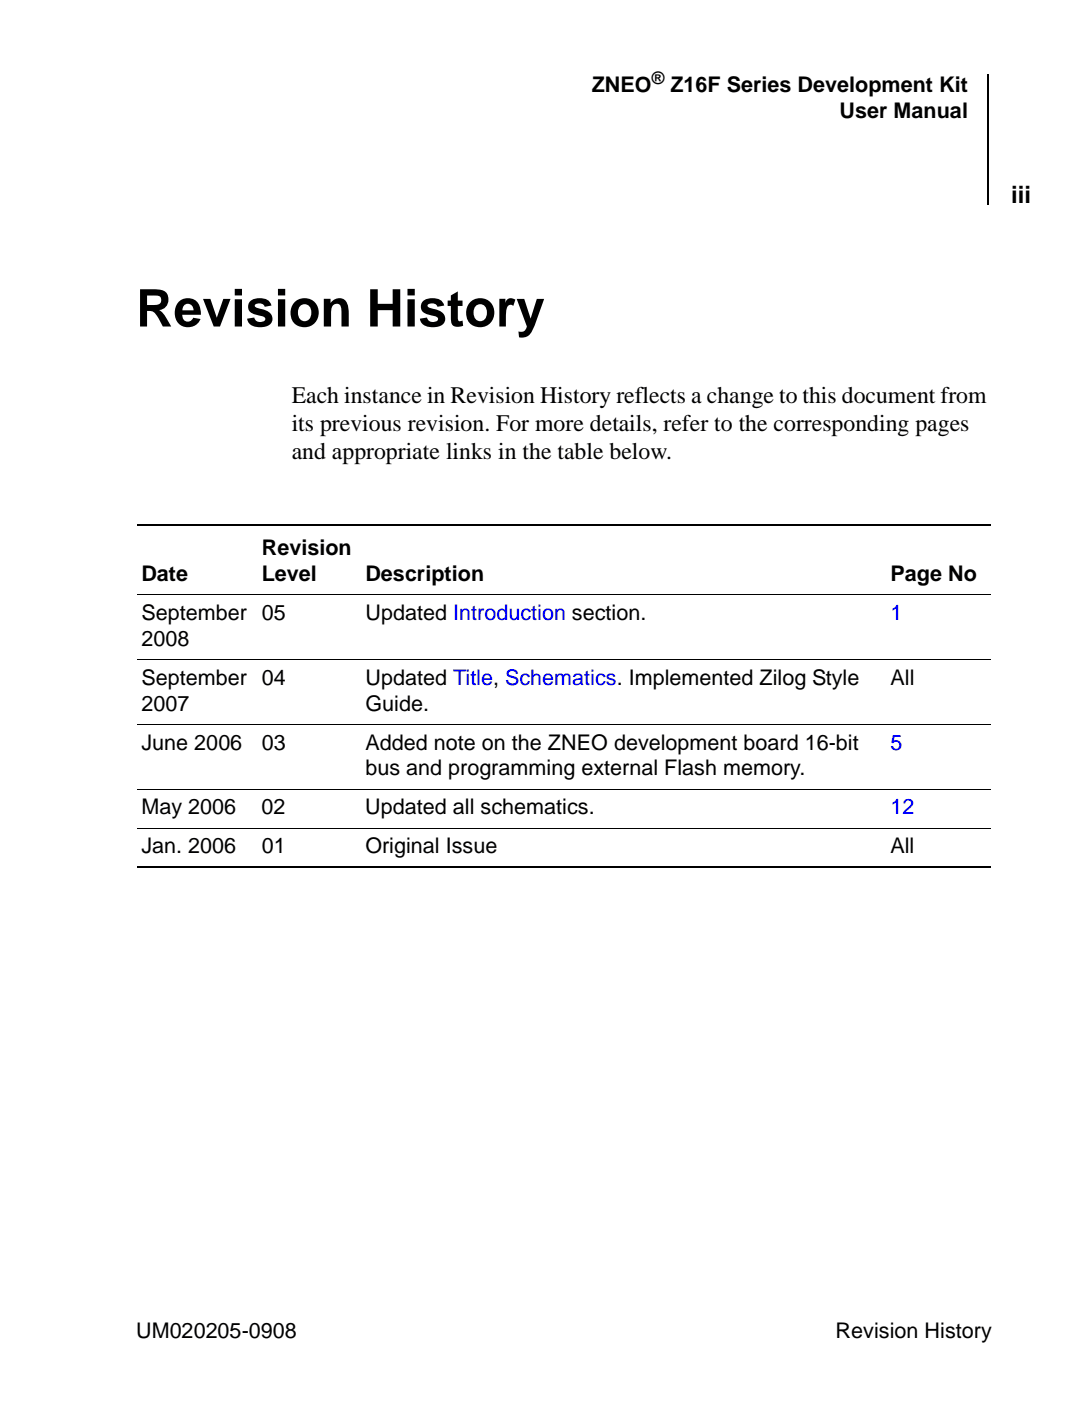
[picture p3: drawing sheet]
<svg xmlns="http://www.w3.org/2000/svg" width="178mm" height="229mm" viewBox="0 0 178 229" stroke-linecap="round" stroke-linejoin="round" font-family="sans-serif">
<defs><g id="words">
<text font-size="8.5" x="22.2" y="53.3">Revision History</text>
<g font-size="3.9">
<text x="165.1" y="33.1">iii</text>
<text x="47.6" y="65.7">Each instance in Revision History reflects a change to this document from</text>
<text x="47.6" y="70.3">its previous revision. For more details, refer to the corresponding pages</text>
<text x="47.6" y="74.9">and appropriate links in the table below.</text>
</g>
<g font-size="3.5">
<text x="96.6" y="15">ZNEO</text>
<text x="109.5" y="15">Z16F Series Development Kit</text>
<text x="137.1" y="19.3">User Manual</text>
<text x="23.1" y="94.8">Date</text>
<text x="42.7" y="90.6">Revision</text>
<text x="42.7" y="94.8">Level</text>
<text x="59.7" y="94.8">Description</text>
<text x="145.4" y="94.8">Page No</text>
<text x="23.1" y="101.1">September 05</text>
<text x="59.7" y="101.1">Updated Introduction section.</text>
<text x="23.1" y="105.4">2008</text>
<text x="23.1" y="111.7">September 04</text>
<text x="59.7" y="111.7">Updated Title, Schematics. Implemented Zilog Style</text>
<text x="145.4" y="111.7">All</text>
<text x="23.1" y="116">2007</text>
<text x="59.7" y="116">Guide.</text>
<text x="23.1" y="122.3">June 2006</text>
<text x="42.7" y="122.3">03</text>
<text x="59.7" y="122.3">Added note on the ZNEO development board 16-bit</text>
<text x="59.7" y="126.5">bus and programming external Flash memory.</text>
<text x="23.1" y="132.9">May 2006</text>
<text x="42.7" y="132.9">02</text>
<text x="59.6" y="132.9">Updated all schematics.</text>
<text x="23.1" y="139.2">Jan. 2006</text>
<text x="42.7" y="139.2">01</text>
<text x="59.7" y="139.2">Original Issue</text>
<text x="145.4" y="139.2">All</text>
<text x="22.2" y="218.2">UM020205-0908</text>
<text x="136.4" y="218.2">Revision History</text>
</g>
<g font-size="3.5" fill="#00f">
<text x="145.4" y="101.1">1</text>
<text x="145.4" y="122.3">5</text>
<text x="145.4" y="132.9">12</text>
</g>
<text font-size="2.8" x="106.4" y="13.6">®</text>
</g></defs>
<path d="M161.2 12.1l.2 .1z" fill="#000"/>
<path d="M161.3 12.2v21.2" fill="none" stroke="#000" stroke-width=".17"/>
<path d="M130.9 23.3h27.1v10.2h-27.1z" fill="#fff"/>
<path d="M22.4 85.7h139.4M22.4 141.5h139.4" fill="none" stroke="#000" stroke-width=".21"/>
<path d="M22.4 97h139.4M22.4 107.6h139.4M22.4 118.2h139.4M22.4 128.8h139.4M22.4 135.1h139.4" fill="none" stroke="#000" stroke-width=".16"/>
<use href="#words"/>
</svg>
